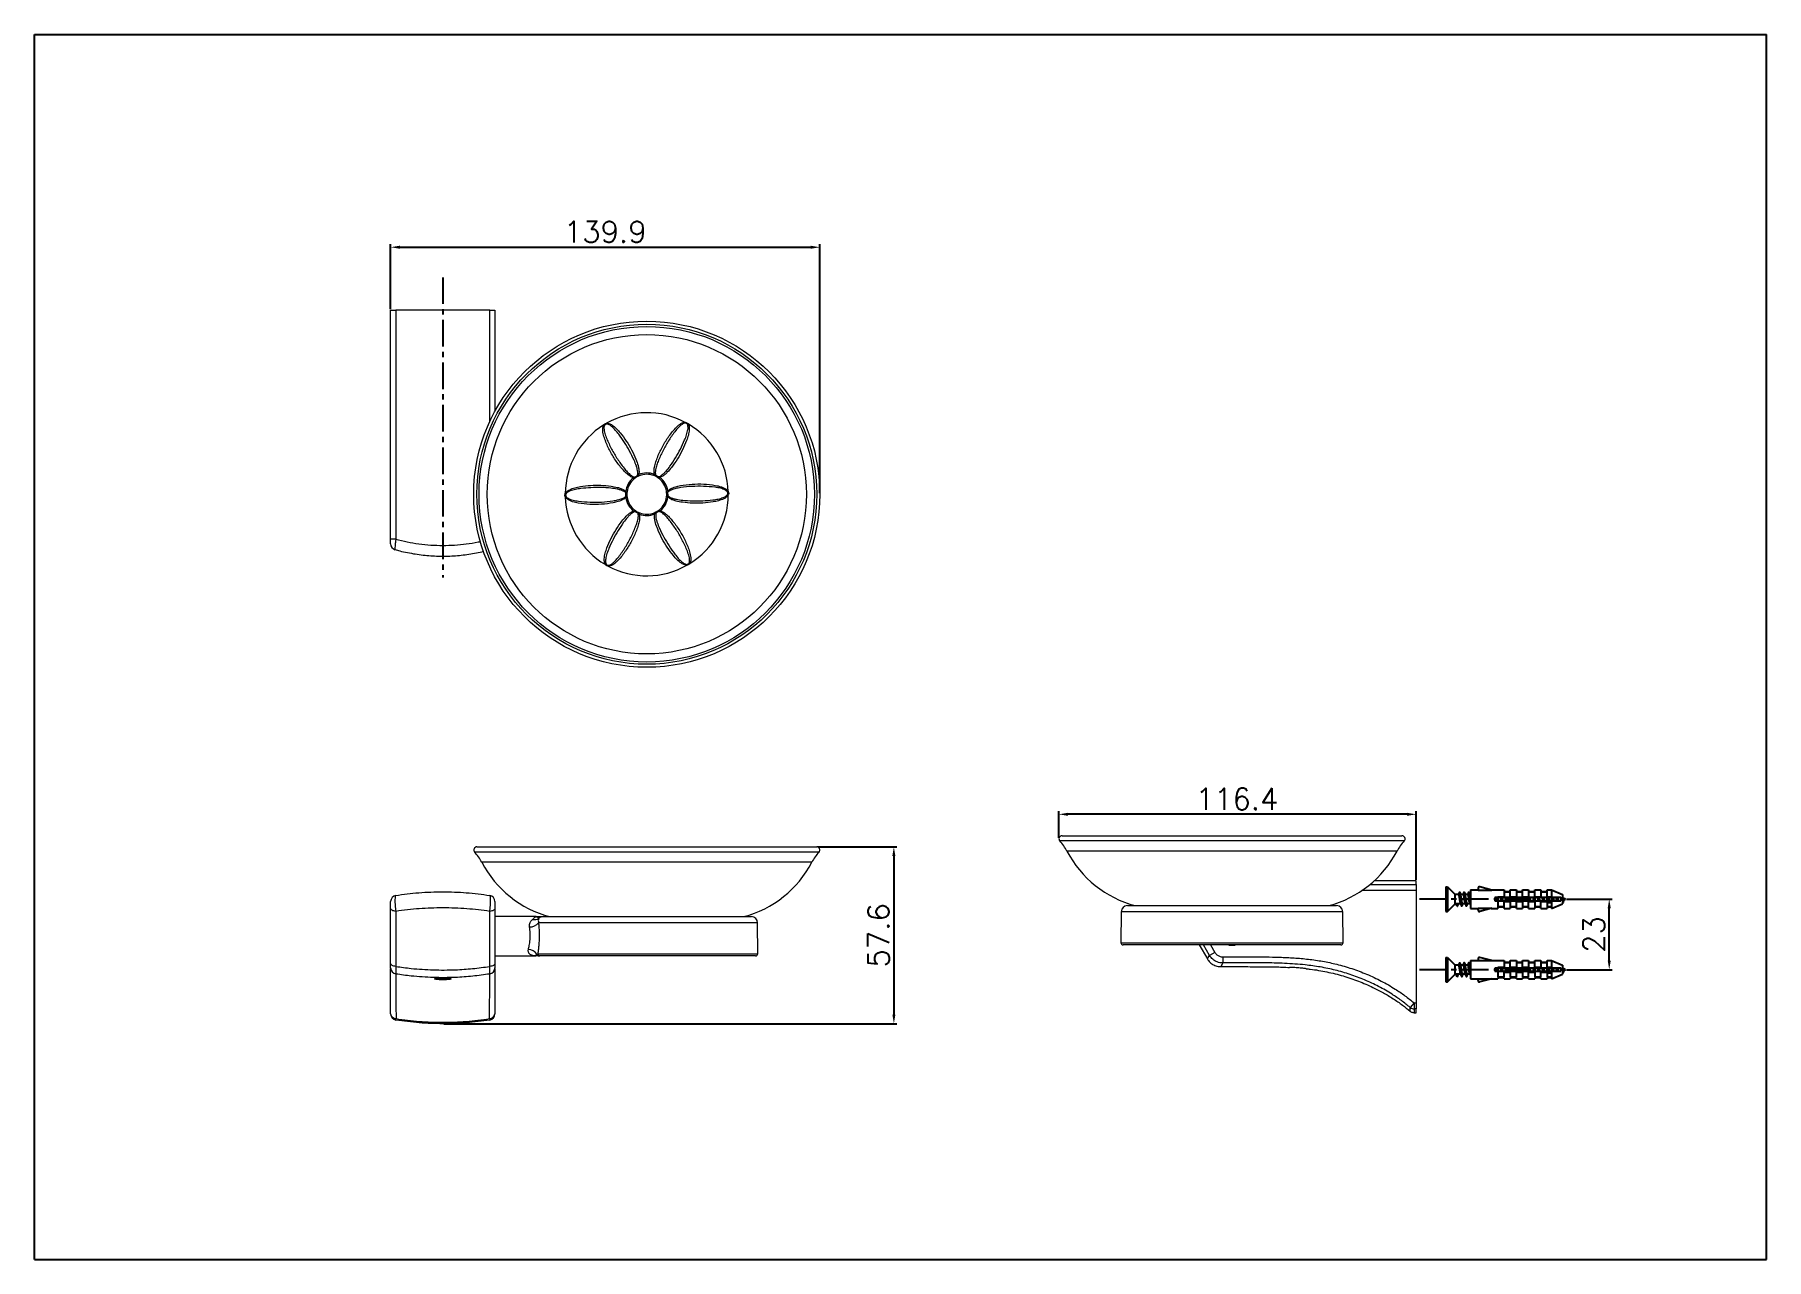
# Model space of a CAD drawing. Extents: x 578 to 1143, y 461 to 861.
import ezdxf

# ---------------------------------------------------------------- set-up
doc = ezdxf.new("R2010")
doc.units = 0
doc.header["$LTSCALE"] = 23.1
doc.linetypes.add('CENTER', pattern=[0.6, 0.375, -0.075, 0.075, -0.075])
doc.layers.get('0').update_dxf_attribs({"linetype": 'CONTINUOUS'})
doc.layers.get('Defpoints').update_dxf_attribs({"linetype": 'CONTINUOUS'})
doc.styles.get("Standard").update_dxf_attribs({"font": 'txt.shx', "bigfont": 'whgtxt.shx'})
doc.dimstyles.get("Standard").update_dxf_attribs({"dimtxt": 2.5, "dimasz": 0.18, "dimexe": 0.18, "dimexo": 0.0625, "dimgap": 0.09, "dimtad": 0, "dimtih": 1, "dimtoh": 1, "dimdec": 4, "dimzin": 0, "dimdsep": 46, "dimtxsty": 'Standard', "dimcen": 0.09, "dimadec": 0, "dimazin": 0, "dimtp": 0.001, "dimtm": 0.001, "dimtfac": 1, "dimtdec": 4, "dimtofl": 0, "dimtmove": 0, "dimatfit": 0, "dimfxl": 0, "dimtolj": 1, "dimtzin": 0, "dimarcsym": 0})

msp = doc.modelspace()

# ---------------------------------------------------------------- blocks, each defined once
blk = doc.blocks.new('A$C32A71373')
at = {"color": 2, "linetype": 'Continuous'}
for p, q in [((0, 0), (0, 420)), ((0, 420), (594, 420)), ((594, 0), (594, 420)), ((0, 0), (594, 0))]:
    blk.add_line(p, q, dxfattribs=at)
blk = doc.blocks.new('A$C4B08682C')
at = {"color": 7, "linetype": 'Continuous'}
for p, q in [((9.7, 31), (10.2, 31)), ((9.7, 31), (9.7, 23)), ((10.2, 31), (12.7, 28.5)), ((10.2, 31), (10.2, 23)), ((13.79, 28.5), (12.7, 28.5)), ((12.7, 25.5), (12.7, 28.5)), ((13.84, 28.66), (13.76, 28.5)), ((14.56, 28.33), (14.5, 28.5)), ((15.29, 28.5), (14.5, 28.5)), ((15.34, 28.66), (15.26, 28.5)), ((16.06, 28.33), (15.98, 28.55)), ((16.79, 28.5), (16, 28.5)), ((17.56, 28.33), (17.48, 28.55)), ((17.7, 28.5), (17.5, 28.5)), ((17.7, 30), (20.2, 30)), ((17.7, 30), (17.7, 24)), ((20.2, 30.5), (20.2, 29.96)), ((20.2, 29.96), (24.65, 29.96)), ((24.65, 29.96), (20.83, 30.98)), ((24.5, 30), (28.7, 30)), ((28.7, 30), (28.7, 29.5)), ((28.7, 29.5), (30.7, 29.5)), ((28.7, 29.35), (30.7, 29.35)), ((28.7, 29.35), (28.7, 27.5)), ((30.7, 30), (32.7, 30)), ((30.7, 29.5), (30.7, 30)), ((30.7, 27.5), (30.7, 29.35)), ((32.7, 30), (32.7, 29.5)), ((32.7, 29.5), (34.7, 29.5)), ((32.7, 29.35), (34.7, 29.35)), ((32.7, 29.35), (32.7, 27.5)), ((34.7, 30), (36.7, 30)), ((34.7, 29.5), (34.7, 30)), ((34.7, 27.5), (34.7, 29.35)), ((36.7, 30), (36.7, 29.5)), ((36.7, 29.5), (38.7, 29.5)), ((36.7, 29.35), (38.7, 29.35)), ((36.7, 29.35), (36.7, 27.5)), ((38.7, 30), (40.7, 30)), ((38.7, 29.5), (38.7, 30)), ((38.7, 27.5), (38.7, 29.35)), ((40.7, 30), (40.7, 29.5)), ((40.7, 29.5), (42.7, 29.5)), ((40.7, 29.35), (42.7, 29.35)), ((40.7, 29.35), (40.7, 27.5)), ((42.7, 30), (44.2, 30)), ((42.7, 29.5), (42.7, 30)), ((42.7, 27.5), (42.7, 29.35)), ((44.2, 30), (47.7, 28.5)), ((44.2, 30), (44.2, 27.5)), ((47.7, 28.5), (47.7, 25.5)), ((9.7, 23), (10.2, 23)), ((10.2, 23), (12.7, 25.5)), ((14.51, 25.5), (12.7, 25.5)), ((13.45, 24.7), (13.04, 25.5)), ((13.69, 25.5), (13.45, 24.7)), ((16.01, 25.5), (15.19, 25.5)), ((17.51, 25.5), (16.69, 25.5)), ((17.7, 24), (20.2, 24)), ((20.2, 24.04), (24.65, 24.04)), ((20.2, 23.5), (20.2, 24.04)), ((24.65, 24.04), (20.83, 23.02)), ((24.5, 24), (26.7, 24)), ((47.2, 27.5), (25.7, 27.5)), ((25.7, 27.5), (25.7, 26.5)), ((25.7, 26.5), (47.2, 26.5)), ((26.7, 27.8), (28.7, 27.8)), ((26.7, 27.8), (26.7, 27.5)), ((26.7, 26.5), (26.7, 24.65)), ((26.7, 24.65), (28.7, 24.65)), ((26.7, 24.5), (28.7, 24.5)), ((26.7, 24.5), (26.7, 24)), ((28.7, 24.65), (28.7, 26.5)), ((28.7, 26.2), (30.7, 26.2)), ((28.7, 24), (28.7, 24.5)), ((28.7, 24), (30.7, 24)), ((30.7, 27.8), (32.7, 27.8)), ((30.7, 26.5), (30.7, 24.65)), ((30.7, 24.65), (32.7, 24.65)), ((30.7, 24.5), (32.7, 24.5)), ((30.7, 24.5), (30.7, 24)), ((32.7, 24.65), (32.7, 26.5)), ((32.7, 26.2), (34.7, 26.2)), ((32.7, 24), (32.7, 24.5)), ((32.7, 24), (34.7, 24)), ((34.7, 27.8), (36.7, 27.8)), ((34.7, 26.5), (34.7, 24.65)), ((34.7, 24.65), (36.7, 24.65)), ((34.7, 24.5), (36.7, 24.5)), ((34.7, 24.5), (34.7, 24)), ((36.7, 24.65), (36.7, 26.5)), ((36.7, 26.2), (38.7, 26.2)), ((36.7, 24), (36.7, 24.5)), ((36.7, 24), (38.7, 24)), ((38.7, 27.8), (40.7, 27.8)), ((38.7, 26.5), (38.7, 24.65)), ((38.7, 24.65), (40.7, 24.65)), ((38.7, 24.5), (40.7, 24.5)), ((38.7, 24.5), (38.7, 24)), ((40.7, 24.65), (40.7, 26.5)), ((40.7, 26.2), (44.2, 26.2)), ((40.7, 24), (40.7, 24.5)), ((40.7, 24), (42.7, 24)), ((42.7, 27.8), (44.2, 27.8)), ((42.7, 26.8), (42.75, 26.51)), ((42.7, 26.2), (42.7, 26.8)), ((42.7, 25.95), (44.2, 25.95)), ((42.7, 25.95), (42.7, 24.65)), ((42.7, 24.65), (44.2, 24.65)), ((42.7, 24.5), (44.2, 24.5)), ((42.7, 24.5), (42.7, 24)), ((44.2, 26.5), (44.2, 24)), ((44.2, 24), (47.7, 25.5)), ((47.2, 27.5), (47.2, 26.5)), ((47.7, 26.24), (47.83, 26.02)), ((9.7, 8), (10.2, 8)), ((9.7, 8), (9.7, 0)), ((10.2, 8), (12.7, 5.5)), ((10.2, 8), (10.2, 0)), ((13.84, 5.66), (13.76, 5.5)), ((15.34, 5.66), (15.26, 5.5)), ((17.7, 7), (20.2, 7)), ((17.7, 7), (17.7, 1)), ((20.2, 7.5), (20.2, 6.96)), ((20.2, 6.96), (24.65, 6.96)), ((24.65, 6.96), (20.83, 7.98)), ((24.5, 7), (28.7, 7)), ((28.7, 7), (28.7, 6.5)), ((28.7, 6.5), (30.7, 6.5)), ((28.7, 6.35), (30.7, 6.35)), ((28.7, 6.35), (28.7, 4.5)), ((30.7, 7), (32.7, 7)), ((30.7, 6.5), (30.7, 7)), ((30.7, 4.5), (30.7, 6.35)), ((32.7, 7), (32.7, 6.5)), ((32.7, 6.5), (34.7, 6.5)), ((32.7, 6.35), (34.7, 6.35)), ((32.7, 6.35), (32.7, 4.5)), ((34.7, 7), (36.7, 7)), ((34.7, 6.5), (34.7, 7)), ((34.7, 4.5), (34.7, 6.35)), ((36.7, 7), (36.7, 6.5)), ((36.7, 6.5), (38.7, 6.5)), ((36.7, 6.35), (38.7, 6.35)), ((36.7, 6.35), (36.7, 4.5)), ((38.7, 7), (40.7, 7)), ((38.7, 6.5), (38.7, 7)), ((38.7, 4.5), (38.7, 6.35)), ((40.7, 7), (40.7, 6.5)), ((40.7, 6.5), (42.7, 6.5)), ((40.7, 6.35), (42.7, 6.35)), ((40.7, 6.35), (40.7, 4.5)), ((42.7, 7), (44.2, 7)), ((42.7, 6.5), (42.7, 7)), ((42.7, 4.5), (42.7, 6.35)), ((44.2, 7), (47.7, 5.5)), ((44.2, 7), (44.2, 4.5)), ((9.7, 0), (10.2, 0)), ((10.2, 0), (12.7, 2.5)), ((13.79, 5.5), (12.7, 5.5)), ((12.7, 2.5), (12.7, 5.5)), ((14.51, 2.5), (12.7, 2.5)), ((13.45, 1.7), (13.04, 2.5)), ((13.69, 2.5), (13.45, 1.7)), ((14.56, 5.33), (14.5, 5.5)), ((15.29, 5.5), (14.5, 5.5)), ((16.01, 2.5), (15.19, 2.5)), ((16.06, 5.33), (15.98, 5.55)), ((16.79, 5.5), (16, 5.5)), ((17.51, 2.5), (16.69, 2.5)), ((17.56, 5.33), (17.48, 5.55)), ((17.7, 5.5), (17.5, 5.5)), ((17.7, 1), (20.2, 1)), ((20.2, 1.04), (24.65, 1.04)), ((20.2, 0.5), (20.2, 1.04)), ((24.65, 1.04), (20.83, 0.02)), ((24.5, 1), (26.7, 1)), ((47.2, 4.5), (25.7, 4.5)), ((25.7, 4.5), (25.7, 3.5)), ((25.7, 3.5), (47.2, 3.5)), ((26.7, 4.8), (28.7, 4.8)), ((26.7, 4.8), (26.7, 4.5)), ((26.7, 3.5), (26.7, 1.65)), ((26.7, 1.65), (28.7, 1.65)), ((26.7, 1.5), (28.7, 1.5)), ((26.7, 1.5), (26.7, 1)), ((28.7, 1.65), (28.7, 3.5)), ((28.7, 3.2), (30.7, 3.2)), ((28.7, 1), (28.7, 1.5)), ((28.7, 1), (30.7, 1)), ((30.7, 4.8), (32.7, 4.8)), ((30.7, 3.5), (30.7, 1.65)), ((30.7, 1.65), (32.7, 1.65)), ((30.7, 1.5), (32.7, 1.5)), ((30.7, 1.5), (30.7, 1)), ((32.7, 1.65), (32.7, 3.5)), ((32.7, 3.2), (34.7, 3.2)), ((32.7, 1), (32.7, 1.5)), ((32.7, 1), (34.7, 1)), ((34.7, 4.8), (36.7, 4.8)), ((34.7, 3.5), (34.7, 1.65)), ((34.7, 1.65), (36.7, 1.65)), ((34.7, 1.5), (36.7, 1.5)), ((34.7, 1.5), (34.7, 1)), ((36.7, 1.65), (36.7, 3.5)), ((36.7, 3.2), (38.7, 3.2)), ((36.7, 1), (36.7, 1.5)), ((36.7, 1), (38.7, 1)), ((38.7, 4.8), (40.7, 4.8)), ((38.7, 3.5), (38.7, 1.65)), ((38.7, 1.65), (40.7, 1.65)), ((38.7, 1.5), (40.7, 1.5)), ((38.7, 1.5), (38.7, 1)), ((40.7, 1.65), (40.7, 3.5)), ((40.7, 3.2), (44.2, 3.2)), ((40.7, 1), (40.7, 1.5)), ((40.7, 1), (42.7, 1)), ((42.7, 4.8), (44.2, 4.8)), ((42.7, 3.8), (42.75, 3.51)), ((42.7, 3.2), (42.7, 3.8)), ((42.7, 2.95), (44.2, 2.95)), ((42.7, 2.95), (42.7, 1.65)), ((42.7, 1.65), (44.2, 1.65)), ((42.7, 1.5), (44.2, 1.5)), ((42.7, 1.5), (42.7, 1)), ((44.2, 3.5), (44.2, 1)), ((44.2, 1), (47.7, 2.5)), ((47.2, 4.5), (47.2, 3.5)), ((47.7, 5.5), (47.7, 2.5)), ((47.7, 3.24), (47.83, 3.02))]:
    blk.add_line(p, q, dxfattribs=at)
at = {"color": 1, "linetype": 'CENTER'}
for p, q in [((37.45, 27), (0, 27)), ((37.45, 4), (0, 4))]:
    blk.add_line(p, q, dxfattribs=at)
at = {"color": 7, "linetype": 'Continuous'}
for points in [[(13.79, 28.5), (13.85, 28.46), (13.91, 28.33), (13.97, 28.12), (14.02, 27.85), (14.08, 27.53), (14.14, 27.17), (14.2, 26.81), (14.25, 26.46), (14.31, 26.15), (14.37, 25.88), (14.43, 25.67), (14.47, 25.57)], [(14.15, 29.25), (14, 28.97), (13.84, 28.66)], [(14.15, 29.25), (14.18, 29.29), (14.23, 29.28), (14.28, 29.17)], [(14.5, 28.5), (14.48, 28.55), (14.37, 28.88), (14.28, 29.17)], [(14.28, 29.17), (14.28, 29.16), (14.34, 28.93), (14.39, 28.61), (14.44, 28.22), (14.49, 27.77), (14.54, 27.28), (14.6, 26.78), (14.65, 26.29), (14.7, 25.83), (14.75, 25.43), (14.81, 25.1), (14.86, 24.87), (14.9, 24.75)], [(15.19, 25.5), (15.13, 25.54), (15.07, 25.67), (15.01, 25.88), (14.96, 26.15), (14.9, 26.46), (14.84, 26.81), (14.79, 27.17), (14.73, 27.53), (14.67, 27.85), (14.61, 28.12), (14.56, 28.33)], [(15.29, 28.5), (15.35, 28.46), (15.41, 28.32), (15.47, 28.12), (15.52, 27.85), (15.58, 27.53), (15.64, 27.18), (15.69, 26.83), (15.75, 26.47), (15.81, 26.15), (15.87, 25.88), (15.93, 25.67), (15.97, 25.57)], [(15.65, 29.25), (15.5, 28.97), (15.34, 28.66)], [(15.65, 29.25), (15.69, 29.3), (15.74, 29.26), (15.78, 29.17)], [(15.98, 28.55), (15.87, 28.88), (15.78, 29.17)], [(15.78, 29.17), (15.8, 29.11), (15.85, 28.86), (15.9, 28.52), (15.95, 28.11), (16.01, 27.65), (16.06, 27.16), (16.11, 26.66), (16.16, 26.17), (16.21, 25.73), (16.27, 25.34), (16.32, 25.04), (16.37, 24.82), (16.4, 24.75)], [(16.69, 25.5), (16.63, 25.54), (16.57, 25.67), (16.52, 25.88), (16.46, 26.15), (16.4, 26.47), (16.34, 26.83), (16.28, 27.18), (16.23, 27.53), (16.17, 27.85), (16.11, 28.12), (16.06, 28.33)], [(17.15, 29.25), (17, 28.97), (16.84, 28.66), (16.76, 28.5)], [(16.79, 28.5), (16.85, 28.46), (16.91, 28.33), (16.96, 28.13), (17.02, 27.86), (17.08, 27.53), (17.14, 27.18), (17.2, 26.82), (17.25, 26.46), (17.31, 26.14), (17.37, 25.87), (17.43, 25.67), (17.47, 25.57)], [(17.15, 29.25), (17.21, 29.3), (17.26, 29.23), (17.28, 29.17)], [(17.48, 28.55), (17.37, 28.88), (17.28, 29.17)], [(17.28, 29.17), (17.31, 29.06), (17.36, 28.78), (17.41, 28.43), (17.47, 28), (17.52, 27.53)], [(17.7, 27.69), (17.67, 27.86), (17.61, 28.13), (17.56, 28.33)], [(13.45, 24.7), (13.5, 24.76), (13.53, 24.83)], [(13.53, 24.83), (13.62, 25.12), (13.73, 25.45), (13.75, 25.5)], [(14.47, 25.57), (14.59, 25.34), (14.75, 25.03), (14.9, 24.75)], [(14.9, 24.75), (14.91, 24.73), (14.96, 24.7), (15.01, 24.79), (15.03, 24.83)], [(15.03, 24.83), (15.12, 25.12), (15.23, 25.45), (15.25, 25.5)], [(15.97, 25.57), (16.09, 25.34), (16.25, 25.03), (16.4, 24.75)], [(16.4, 24.75), (16.42, 24.71), (16.47, 24.71), (16.53, 24.83)], [(16.53, 24.83), (16.62, 25.12), (16.73, 25.45), (16.75, 25.5)], [(17.47, 25.57), (17.59, 25.34), (17.7, 25.13)], [(17.52, 27.53), (17.62, 26.53), (17.67, 26.06), (17.7, 25.86)], [(26.09, 27.5), (26.14, 27.17), (26.2, 26.81), (26.25, 26.5)], [(26.52, 27.5), (26.54, 27.28), (26.6, 26.78), (26.63, 26.5)], [(26.9, 26.5), (26.84, 26.81), (26.79, 27.17), (26.73, 27.5)], [(27.59, 27.5), (27.64, 27.18), (27.69, 26.83), (27.75, 26.5)], [(28.02, 27.5), (28.06, 27.16), (28.11, 26.66), (28.13, 26.5)], [(28.4, 26.5), (28.34, 26.83), (28.28, 27.18), (28.23, 27.5)], [(29.09, 27.5), (29.14, 27.18), (29.2, 26.82), (29.25, 26.5)], [(29.52, 27.5), (29.62, 26.53), (29.63, 26.5)], [(29.9, 26.5), (29.84, 26.82), (29.79, 27.18), (29.73, 27.5)], [(30.59, 27.5), (30.64, 27.18), (30.7, 26.82), (30.75, 26.51)], [(31.02, 27.5), (31.03, 27.41), (31.08, 26.91), (31.13, 26.5)], [(31.4, 26.5), (31.34, 26.82), (31.29, 27.18), (31.23, 27.5)], [(32.09, 27.5), (32.14, 27.17), (32.2, 26.81), (32.25, 26.5)], [(32.52, 27.5), (32.54, 27.28), (32.6, 26.78), (32.63, 26.5)], [(32.9, 26.5), (32.84, 26.81), (32.79, 27.17), (32.73, 27.5)], [(33.59, 27.5), (33.64, 27.18), (33.69, 26.83), (33.75, 26.5)], [(34.02, 27.5), (34.06, 27.16), (34.11, 26.66), (34.13, 26.5)], [(34.4, 26.5), (34.34, 26.83), (34.28, 27.18), (34.23, 27.5)], [(35.09, 27.5), (35.14, 27.18), (35.2, 26.82), (35.25, 26.5)], [(35.52, 27.5), (35.62, 26.53), (35.63, 26.5)], [(35.9, 26.5), (35.84, 26.82), (35.79, 27.18), (35.73, 27.5)], [(36.59, 27.5), (36.64, 27.18), (36.7, 26.82), (36.75, 26.51)], [(37.02, 27.5), (37.03, 27.41), (37.08, 26.91), (37.13, 26.5)], [(37.4, 26.5), (37.34, 26.82), (37.29, 27.18), (37.23, 27.5)], [(38.09, 27.5), (38.14, 27.17), (38.2, 26.81), (38.25, 26.5)], [(38.52, 27.5), (38.54, 27.28), (38.6, 26.78), (38.63, 26.5)], [(38.9, 26.5), (38.84, 26.81), (38.79, 27.17), (38.73, 27.5)], [(39.59, 27.5), (39.64, 27.18), (39.69, 26.83), (39.75, 26.5)], [(40.02, 27.5), (40.06, 27.16), (40.11, 26.66), (40.13, 26.5)], [(40.4, 26.5), (40.34, 26.83), (40.28, 27.18), (40.23, 27.5)], [(41.09, 27.5), (41.14, 27.18), (41.2, 26.82), (41.25, 26.5)], [(41.52, 27.5), (41.62, 26.53), (41.63, 26.5)], [(41.89, 26.5), (41.84, 26.84), (41.78, 27.2), (41.73, 27.5)], [(42.59, 27.5), (42.6, 27.43), (42.65, 27.11), (42.7, 26.8)], [(43.02, 27.5), (43.03, 27.41), (43.08, 26.91), (43.13, 26.5)], [(43.23, 27.5), (43.28, 27.2), (43.34, 26.84), (43.39, 26.5)], [(44.08, 27.5), (44.11, 27.34), (44.17, 27), (44.22, 26.67), (44.25, 26.51)], [(44.52, 27.5), (44.54, 27.32), (44.59, 26.84), (44.63, 26.5)], [(44.73, 27.5), (44.77, 27.23), (44.83, 26.89), (44.89, 26.56), (44.9, 26.5)], [(45.58, 27.5), (45.6, 27.43), (45.66, 27.16), (45.72, 26.89), (45.78, 26.63), (45.81, 26.5)], [(46.01, 27.5), (46.05, 27.22), (46.1, 26.81), (46.14, 26.5)], [(46.2, 27.5), (46.2, 27.5), (46.26, 27.24), (46.32, 26.98), (46.38, 26.72), (46.43, 26.5)], [(47.07, 27.5), (47.07, 27.5), (47.15, 27.32), (47.2, 27.18)], [(47.7, 27.24), (47.75, 27.13), (47.8, 27.02), (47.86, 26.91), (47.92, 26.83), (47.98, 26.77), (48.03, 26.73), (48.09, 26.72)], [(47.7, 26.41), (47.71, 26.37), (47.76, 26.19), (47.81, 26.05), (47.83, 26.02)], [(47.83, 26.02), (47.86, 25.97), (47.92, 25.95), (47.97, 25.97), (48.02, 26.04), (48.07, 26.16), (48.09, 26.21)], [(48.18, 26.74), (48.14, 26.72), (48.09, 26.72)], [(48.09, 26.21), (48.14, 26.33), (48.21, 26.51), (48.28, 26.67)], [(48.28, 26.67), (48.35, 26.81), (48.37, 26.83)], [(14.15, 6.25), (14, 5.97), (13.84, 5.66)], [(14.15, 6.25), (14.18, 6.29), (14.23, 6.28), (14.28, 6.17)], [(14.5, 5.5), (14.48, 5.55), (14.37, 5.88), (14.28, 6.17)], [(14.28, 6.17), (14.28, 6.16), (14.34, 5.93), (14.39, 5.61), (14.44, 5.22), (14.49, 4.77), (14.54, 4.28), (14.6, 3.78), (14.65, 3.29), (14.7, 2.83), (14.75, 2.43), (14.81, 2.1), (14.86, 1.87), (14.9, 1.75)], [(15.65, 6.25), (15.5, 5.97), (15.34, 5.66)], [(15.65, 6.25), (15.69, 6.3), (15.74, 6.26), (15.78, 6.17)], [(15.98, 5.55), (15.87, 5.88), (15.78, 6.17)], [(15.78, 6.17), (15.8, 6.11), (15.85, 5.86), (15.9, 5.52), (15.95, 5.11), (16.01, 4.65), (16.06, 4.16), (16.11, 3.66), (16.16, 3.17), (16.21, 2.73), (16.27, 2.34), (16.32, 2.04), (16.37, 1.82), (16.4, 1.75)], [(17.15, 6.25), (17, 5.97), (16.84, 5.66), (16.76, 5.5)], [(17.15, 6.25), (17.21, 6.3), (17.26, 6.23), (17.28, 6.17)], [(17.48, 5.55), (17.37, 5.88), (17.28, 6.17)], [(17.28, 6.17), (17.31, 6.06), (17.36, 5.78), (17.41, 5.43), (17.47, 5), (17.52, 4.53)], [(13.45, 1.7), (13.5, 1.76), (13.53, 1.83)], [(13.53, 1.83), (13.62, 2.12), (13.73, 2.45), (13.75, 2.5)], [(13.79, 5.5), (13.85, 5.46), (13.91, 5.33), (13.97, 5.12), (14.02, 4.85), (14.08, 4.53), (14.14, 4.17), (14.2, 3.81), (14.25, 3.46), (14.31, 3.15), (14.37, 2.88), (14.43, 2.67), (14.47, 2.57)], [(14.47, 2.57), (14.59, 2.34), (14.75, 2.03), (14.9, 1.75)], [(15.19, 2.5), (15.13, 2.54), (15.07, 2.67), (15.01, 2.88), (14.96, 3.15), (14.9, 3.46), (14.84, 3.81), (14.79, 4.17), (14.73, 4.53), (14.67, 4.85), (14.61, 5.12), (14.56, 5.33)], [(14.9, 1.75), (14.91, 1.73), (14.96, 1.7), (15.01, 1.79), (15.03, 1.83)], [(15.03, 1.83), (15.12, 2.12), (15.23, 2.45), (15.25, 2.5)], [(15.29, 5.5), (15.35, 5.46), (15.41, 5.32), (15.47, 5.12), (15.52, 4.85), (15.58, 4.53), (15.64, 4.18), (15.69, 3.83), (15.75, 3.47), (15.81, 3.15), (15.87, 2.88), (15.93, 2.67), (15.97, 2.57)], [(15.97, 2.57), (16.09, 2.34), (16.25, 2.03), (16.4, 1.75)], [(16.69, 2.5), (16.63, 2.54), (16.57, 2.67), (16.52, 2.88), (16.46, 3.15), (16.4, 3.47), (16.34, 3.83), (16.28, 4.18), (16.23, 4.53), (16.17, 4.85), (16.11, 5.12), (16.06, 5.33)], [(16.4, 1.75), (16.42, 1.71), (16.47, 1.71), (16.53, 1.83)], [(16.53, 1.83), (16.62, 2.12), (16.73, 2.45), (16.75, 2.5)], [(16.79, 5.5), (16.85, 5.46), (16.91, 5.33), (16.96, 5.13), (17.02, 4.86), (17.08, 4.53), (17.14, 4.18), (17.2, 3.82), (17.25, 3.46), (17.31, 3.14), (17.37, 2.87), (17.43, 2.67), (17.47, 2.57)], [(17.47, 2.57), (17.59, 2.34), (17.7, 2.13)], [(17.52, 4.53), (17.62, 3.53), (17.67, 3.06), (17.7, 2.86)], [(17.7, 4.69), (17.67, 4.86), (17.61, 5.13), (17.56, 5.33)], [(26.09, 4.5), (26.14, 4.17), (26.2, 3.81), (26.25, 3.5)], [(26.52, 4.5), (26.54, 4.28), (26.6, 3.78), (26.63, 3.5)], [(26.9, 3.5), (26.84, 3.81), (26.79, 4.17), (26.73, 4.5)], [(27.59, 4.5), (27.64, 4.18), (27.69, 3.83), (27.75, 3.5)], [(28.02, 4.5), (28.06, 4.16), (28.11, 3.66), (28.13, 3.5)], [(28.4, 3.5), (28.34, 3.83), (28.28, 4.18), (28.23, 4.5)], [(29.09, 4.5), (29.14, 4.18), (29.2, 3.82), (29.25, 3.5)], [(29.52, 4.5), (29.62, 3.53), (29.63, 3.5)], [(29.9, 3.5), (29.84, 3.82), (29.79, 4.18), (29.73, 4.5)], [(30.59, 4.5), (30.64, 4.18), (30.7, 3.82), (30.75, 3.51)], [(31.02, 4.5), (31.03, 4.41), (31.08, 3.91), (31.13, 3.5)], [(31.4, 3.5), (31.34, 3.82), (31.29, 4.18), (31.23, 4.5)], [(32.09, 4.5), (32.14, 4.17), (32.2, 3.81), (32.25, 3.5)], [(32.52, 4.5), (32.54, 4.28), (32.6, 3.78), (32.63, 3.5)], [(32.9, 3.5), (32.84, 3.81), (32.79, 4.17), (32.73, 4.5)], [(33.59, 4.5), (33.64, 4.18), (33.69, 3.83), (33.75, 3.5)], [(34.02, 4.5), (34.06, 4.16), (34.11, 3.66), (34.13, 3.5)], [(34.4, 3.5), (34.34, 3.83), (34.28, 4.18), (34.23, 4.5)], [(35.09, 4.5), (35.14, 4.18), (35.2, 3.82), (35.25, 3.5)], [(35.52, 4.5), (35.62, 3.53), (35.63, 3.5)], [(35.9, 3.5), (35.84, 3.82), (35.79, 4.18), (35.73, 4.5)], [(36.59, 4.5), (36.64, 4.18), (36.7, 3.82), (36.75, 3.51)], [(37.02, 4.5), (37.03, 4.41), (37.08, 3.91), (37.13, 3.5)], [(37.4, 3.5), (37.34, 3.82), (37.29, 4.18), (37.23, 4.5)], [(38.09, 4.5), (38.14, 4.17), (38.2, 3.81), (38.25, 3.5)], [(38.52, 4.5), (38.54, 4.28), (38.6, 3.78), (38.63, 3.5)], [(38.9, 3.5), (38.84, 3.81), (38.79, 4.17), (38.73, 4.5)], [(39.59, 4.5), (39.64, 4.18), (39.69, 3.83), (39.75, 3.5)], [(40.02, 4.5), (40.06, 4.16), (40.11, 3.66), (40.13, 3.5)], [(40.4, 3.5), (40.34, 3.83), (40.28, 4.18), (40.23, 4.5)], [(41.09, 4.5), (41.14, 4.18), (41.2, 3.82), (41.25, 3.5)], [(41.52, 4.5), (41.62, 3.53), (41.63, 3.5)], [(41.89, 3.5), (41.84, 3.84), (41.78, 4.2), (41.73, 4.5)], [(42.59, 4.5), (42.6, 4.43), (42.65, 4.11), (42.7, 3.8)], [(43.02, 4.5), (43.03, 4.41), (43.08, 3.91), (43.13, 3.5)], [(43.23, 4.5), (43.28, 4.2), (43.34, 3.84), (43.39, 3.5)], [(44.08, 4.5), (44.11, 4.34), (44.17, 4), (44.22, 3.67), (44.25, 3.51)], [(44.52, 4.5), (44.54, 4.32), (44.59, 3.84), (44.63, 3.5)], [(44.73, 4.5), (44.77, 4.23), (44.83, 3.89), (44.89, 3.56), (44.9, 3.5)], [(45.58, 4.5), (45.6, 4.43), (45.66, 4.16), (45.72, 3.89), (45.78, 3.63), (45.81, 3.5)], [(46.01, 4.5), (46.05, 4.22), (46.1, 3.81), (46.14, 3.5)], [(46.2, 4.5), (46.2, 4.5), (46.26, 4.24), (46.32, 3.98), (46.38, 3.72), (46.43, 3.5)], [(47.07, 4.5), (47.07, 4.5), (47.15, 4.32), (47.2, 4.18)], [(47.7, 4.24), (47.75, 4.13), (47.8, 4.02), (47.86, 3.91), (47.92, 3.83), (47.98, 3.77), (48.03, 3.73), (48.09, 3.72)], [(47.7, 3.41), (47.71, 3.37), (47.76, 3.19), (47.81, 3.05), (47.83, 3.02)], [(47.83, 3.02), (47.86, 2.97), (47.92, 2.95), (47.97, 2.97), (48.02, 3.04), (48.07, 3.16), (48.09, 3.21)], [(48.18, 3.74), (48.14, 3.72), (48.09, 3.72)], [(48.09, 3.21), (48.14, 3.33), (48.21, 3.51), (48.28, 3.67)], [(48.28, 3.67), (48.35, 3.81), (48.37, 3.83)]]:
    blk.add_lwpolyline(points, dxfattribs=at)
for centre, radius, start, end in [((20.7, 30.5), 0.5, 75, 180), ((20.7, 23.5), 0.5, 180, 285), ((42.7, 15.75), 12.75, 61.9275, 66.8526), ((42.7, 38.25), 12.75, 295.4837, 298.0725), ((20.7, 7.5), 0.5, 75, 180), ((20.7, 0.5), 0.5, 180, 285), ((42.7, -7.25), 12.75, 61.9275, 66.8526), ((42.7, 15.25), 12.75, 295.4837, 298.0725)]:
    blk.add_arc(centre, radius, start, end, dxfattribs=at)
blk = doc.blocks.new('*D77')
at = {"color": 2, "lineweight": -2, "transparency": 16777216}
for p, q in [((1077.78, 578.9), (1092.75, 578.9)), ((1091.75, 558.9), (1091.75, 575.9)), ((1077.78, 555.9), (1092.75, 555.9))]:
    blk.add_line(p, q, dxfattribs=at)
at = {"color": 2, "transparency": 16777216}
for points in [[(1091.25, 575.9), (1092.25, 575.9), (1091.75, 578.9)], [(1091.25, 558.9), (1092.25, 558.9), (1091.75, 555.9)]]:
    blk.add_solid(points, dxfattribs=at)
at = {"layer": 'Defpoints', "color": 0, "transparency": 16777216}
for p in [(1077.48, 578.9), (1091.75, 578.9), (1077.48, 555.9)]:
    blk.add_point(p, dxfattribs=at)
at = {"color": 2, "transparency": 16777216, "insert": (1086.75, 567.4), "char_height": 7, "attachment_point": 5, "rotation": 90}
blk.add_mtext('\\A1;23', dxfattribs=at)
blk = doc.blocks.new('*D98')
at = {"color": 2, "lineweight": -2, "transparency": 16777216}
for p, q in [((912.36, 598.84), (912.36, 607.55)), ((1025.78, 606.55), (915.36, 606.55)), ((1028.78, 585.2), (1028.78, 607.55))]:
    blk.add_line(p, q, dxfattribs=at)
at = {"color": 2, "transparency": 16777216}
for points in [[(915.36, 607.05), (915.36, 606.05), (912.36, 606.55)], [(1025.78, 607.05), (1025.78, 606.05), (1028.78, 606.55)]]:
    blk.add_solid(points, dxfattribs=at)
at = {"layer": 'Defpoints', "color": 0, "transparency": 16777216}
for p in [(912.36, 606.55), (912.36, 598.54), (1028.78, 584.9)]:
    blk.add_point(p, dxfattribs=at)
at = {"color": 2, "transparency": 16777216, "insert": (970.41, 611.55), "char_height": 7, "attachment_point": 5}
blk.add_mtext('\\A1;116.4', dxfattribs=at)
blk = doc.blocks.new('*D102')
at = {"color": 2, "lineweight": -2, "transparency": 16777216}
for p, q in [((833.71, 595.94), (859.55, 595.94)), ((858.55, 592.94), (858.55, 541.3)), ((711.8, 538.3), (859.55, 538.3))]:
    blk.add_line(p, q, dxfattribs=at)
at = {"color": 2, "transparency": 16777216}
for points in [[(858.05, 592.94), (859.05, 592.94), (858.55, 595.94)], [(858.05, 541.3), (859.05, 541.3), (858.55, 538.3)]]:
    blk.add_solid(points, dxfattribs=at)
at = {"layer": 'Defpoints', "color": 0, "transparency": 16777216}
for p in [(833.41, 595.94), (711.5, 538.3), (858.55, 538.3)]:
    blk.add_point(p, dxfattribs=at)
at = {"color": 2, "transparency": 16777216, "insert": (853.55, 567.12), "char_height": 7, "attachment_point": 5, "rotation": 90}
blk.add_mtext('\\A1;57.6', dxfattribs=at)
blk = doc.blocks.new('*D103')
at = {"color": 2, "lineweight": -2, "transparency": 16777216}
for p, q in [((694.5, 771.18), (694.5, 792.38)), ((697.5, 791.38), (831.41, 791.38)), ((834.41, 711.18), (834.41, 792.38))]:
    blk.add_line(p, q, dxfattribs=at)
at = {"color": 2, "transparency": 16777216}
for points in [[(697.5, 791.88), (697.5, 790.88), (694.5, 791.38)], [(831.41, 791.88), (831.41, 790.88), (834.41, 791.38)]]:
    blk.add_solid(points, dxfattribs=at)
at = {"layer": 'Defpoints', "color": 0, "transparency": 16777216}
for p in [(834.41, 791.38), (694.5, 770.88), (834.41, 710.88)]:
    blk.add_point(p, dxfattribs=at)
at = {"color": 2, "transparency": 16777216, "insert": (764.46, 796.38), "char_height": 7, "attachment_point": 5}
blk.add_mtext('\\A1;139.9', dxfattribs=at)
blk = doc.blocks.new('A$C509E3535')
at = {"color": 7, "linetype": 'Continuous', "lineweight": 15}
for p, q in [((28.09, 57.64), (138.91, 57.64)), ((0, 19.66), (0, 37.61)), ((1.69, 36.62), (1.69, 18.67)), ((32.31, 18.67), (32.31, 36.62)), ((34, 37.61), (34, 19.66)), ((47.41, 34.9), (34, 34.9)), ((49.68, 34.9), (117.61, 34.9)), ((119.69, 22.81), (119.61, 32.92)), ((47.65, 22.67), (47.97, 22.81)), ((34, 22.1), (47.3, 22.1)), ((48.66, 22.1), (48.29, 22.1)), ((118.99, 22.1), (48.66, 22.1))]:
    blk.add_line(p, q, dxfattribs=at)
at = {"color": 8, "linetype": 'Continuous', "lineweight": 15}
for p, q in [((139.65, 55.96), (27.35, 55.96)), ((137.3, 52.64), (29.7, 52.64)), ((119.61, 32.92), (48.21, 32.92)), ((47.97, 22.81), (119.69, 22.81))]:
    blk.add_line(p, q, dxfattribs=at)
at = {"color": 7, "linetype": 'Continuous', "lineweight": 15, "flags": 128}
for points in [[(1.69, 36.62), (1.35, 36.67), (1.02, 36.74), (0.73, 36.84), (0.48, 36.96), (0.27, 37.11), (0.12, 37.27), (0.03, 37.44), (0, 37.61)], [(34, 37.61), (33.97, 37.44), (33.88, 37.27), (33.73, 37.11), (33.52, 36.96), (33.27, 36.84), (32.98, 36.74), (32.65, 36.67), (32.31, 36.62)], [(1.69, 18.67), (1.35, 18.72), (1.02, 18.79), (0.73, 18.89), (0.48, 19.01), (0.27, 19.15), (0.12, 19.31), (0.03, 19.48), (0, 19.66)], [(34, 19.66), (33.97, 19.48), (33.88, 19.31), (33.73, 19.15), (33.52, 19.01), (33.27, 18.89), (32.98, 18.79), (32.65, 18.72), (32.31, 18.67)]]:
    blk.add_lwpolyline(points, dxfattribs=at)
at = {"color": 7, "linetype": 'Continuous', "lineweight": 15}
for centre, radius, start, end in [((28.09, 56.64), 1, 90, 223.0026), ((138.91, 56.64), 1, 316.9974, 90), ((16.38, 45.73), 15, 27.4409, 43.0026), ((60.76, 68.77), 35, 207.4409, 255.3904), ((106.24, 68.77), 35, 284.6096, 332.5591), ((150.62, 45.73), 15, 136.9974, 152.5591), ((2, 39.83), 2, 98.8882, 180), ((32, 39.83), 2, 0, 81.1118), ((46.94, 36.28), 2.36, 254.7129, 306.1748), ((49.68, 32.93), 1.97, 90.0358, 132.9519), ((117.61, 32.9), 2, 0.5, 90), ((45.4, 35.06), 3.53, 268.0673, 322.7286), ((44.74, 20.59), 3.58, 35.6418, 87.2448), ((48.31, 22.76), 0.664, 187.9284, 268.2548), ((48.67, 22.79), 0.694, 178.9772, 269.4546), ((118.99, 22.8), 0.7, 270, 0.5), ((2, 18.18), 2, 180, 261.0188), ((32, 18.18), 2, 278.9803, 0), ((1.73, 3.41), 1.74, 187.6353, 271.058), ((2, 3.18), 2, 180, 261.0186), ((-130.5, 22.5), 133.89, 350.8455, 351.046), ((32.27, 3.41), 1.74, 268.9413, 352.3646), ((159.83, 21.77), 129.16, 188.9531, 189.161), ((32, 3.18), 2, 278.9814, 0)]:
    blk.add_arc(centre, radius, start, end, dxfattribs=at)
for points, knots in [([(0, 37.61), (0, 37.77), (0, 38.08), (0, 38.61), (0, 39.09), (0, 39.48), (0, 39.74), (0, 39.83), (0, 39.83), (0, 39.83)], [0, 0, 0, 0, 0.1656552, 0.3315383, 0.4919939, 0.6477114, 0.8030777, 0.9623244, 1, 1, 1, 1]), ([(1.69, 41.81), (1.68, 41.81), (1.61, 41.78), (1.51, 41.56), (1.43, 40.94), (1.4, 40.03), (1.43, 38.92), (1.53, 37.71), (1.63, 36.98), (1.69, 36.62)], [0, 0, 0, 0, 0.037075, 0.194953, 0.350771, 0.508047, 0.670046, 0.836164, 1, 1, 1, 1]), ([(1.69, 41.81), (2.92, 41.99), (5.39, 42.35), (9.2, 42.72), (13.08, 42.95), (16.98, 43.03), (20.85, 42.95), (24.69, 42.72), (28.53, 42.36), (31.05, 41.99), (32.31, 41.81)], [0, 0, 0, 0, 0.1236799, 0.2473523, 0.373777, 0.5001985, 0.623739, 0.7472824, 0.8736371, 1, 1, 1, 1]), ([(32.31, 36.62), (32.32, 36.7), (32.39, 37.11), (32.49, 37.93), (32.58, 39.07), (32.6, 40.15), (32.57, 41.04), (32.47, 41.67), (32.36, 41.76), (32.31, 41.81)], [0, 0, 0, 0, 0.0367636, 0.1945796, 0.3503919, 0.5077263, 0.6698308, 0.8360604, 1, 1, 1, 1]), ([(34, 39.83), (34, 39.82), (34, 39.79), (34, 39.52), (34, 39.14), (34, 38.68), (34, 38.18), (34, 37.82), (34, 37.65), (34, 37.61)], [0, 0, 0, 0, 0.165799, 0.331826, 0.4924, 0.648165, 0.8035, 0.962649, 1, 1, 1, 1]), ([(32.31, 36.62), (31.08, 36.79), (28.62, 37.13), (24.81, 37.48), (20.93, 37.7), (17.03, 37.77), (13.16, 37.7), (9.31, 37.49), (5.47, 37.14), (2.95, 36.8), (1.69, 36.62)], [0, 0, 0, 0, 0.123585, 0.247162, 0.373483, 0.499801, 0.623438, 0.747078, 0.873535, 1, 1, 1, 1]), ([(45.28, 31.53), (45.26, 31.84), (45.24, 32.26), (45.4, 32.81), (45.59, 33.22), (45.91, 33.66), (46.18, 33.88), (46.32, 34)], [0, 0, 0, 0, 0.295468, 0.391198, 0.592788, 0.794717, 1, 1, 1, 1]), ([(46.32, 34), (46.35, 34.03), (46.52, 34.18), (46.71, 34.43), (46.99, 34.75), (47.2, 34.88), (47.37, 34.9), (47.41, 34.9), (47.41, 34.9)], [0, 0, 0, 0, 0.065307, 0.280863, 0.500907, 0.898906, 0.994316, 1, 1, 1, 1]), ([(47.41, 34.9), (47.41, 34.9), (47.51, 34.9), (47.72, 34.85), (48, 34.66), (48.23, 34.46), (48.3, 34.4), (48.33, 34.37)], [0, 0, 0, 0, 0.004477, 0.310418, 0.619001, 0.809028, 1, 1, 1, 1]), ([(47.41, 34.9), (47.41, 34.9), (47.79, 34.9), (48.38, 34.9), (49.07, 34.9), (49.49, 34.9), (49.61, 34.9), (49.68, 34.9)], [0, 0, 0, 0, 0.002669, 0.405016, 0.608315, 0.811127, 1, 1, 1, 1]), ([(48.33, 34.37), (48.3, 34.3), (48.19, 34.11), (48.09, 33.68), (48.17, 33.16), (48.21, 32.92)], [0, 0, 0, 0, 0.216243, 0.629624, 1, 1, 1, 1]), ([(44.91, 24.16), (45.01, 24.58), (45.18, 25.26), (45.36, 26.4), (45.46, 27.42), (45.51, 28.48), (45.49, 29.54), (45.42, 30.57), (45.33, 31.21), (45.28, 31.53)], [0, 0, 0, 0, 0.203329, 0.335519, 0.467671, 0.600646, 0.733616, 0.86679, 1, 1, 1, 1]), ([(48.21, 32.92), (48.26, 32.45), (48.34, 31.51), (48.41, 29.99), (48.42, 28.44), (48.38, 26.9), (48.28, 25.4), (48.14, 24.02), (48.03, 23.2), (47.97, 22.81)], [0, 0, 0, 0, 0.1447479, 0.2895073, 0.4354986, 0.5814909, 0.7248745, 0.8682479, 1, 1, 1, 1]), ([(47.3, 22.1), (47.3, 22.1), (47.07, 22.1), (46.62, 22.14), (46.02, 22.3), (45.49, 22.58), (45.18, 22.88), (45, 23.18), (44.89, 23.44), (44.85, 23.8), (44.89, 24.05), (44.91, 24.16)], [0, 0, 0, 0, 0.002692, 0.179012, 0.357683, 0.522372, 0.691736, 0.722214, 0.822141, 0.925377, 1, 1, 1, 1]), ([(47.3, 22.1), (47.3, 22.1), (47.3, 22.1), (47.28, 22.1), (47.25, 22.11), (47.22, 22.15), (47.3, 22.29), (47.46, 22.48), (47.59, 22.61), (47.65, 22.67)], [0, 0, 0, 0, 0.003304, 0.021569, 0.11844, 0.385633, 0.761964, 0.881193, 1, 1, 1, 1]), ([(0, 18.18), (0, 18.21), (0, 18.28), (0, 18.8), (0, 19.36), (0, 19.66)], [0, 0, 0, 0, 0.322324, 0.644717, 1, 1, 1, 1]), ([(0, 3.18), (0, 3.98), (0, 5.58), (0, 7.95), (0, 10.3), (0, 12.52), (0, 14.37), (0, 15.79), (0, 16.79), (0, 17.44), (0, 17.86), (0, 17.99), (0, 18.05)], [0, 0, 0, 0, 0.08102, 0.162455, 0.272265, 0.382085, 0.494783, 0.60748, 0.706064, 0.804814, 0.903668, 1, 1, 1, 1]), ([(1.69, 18.67), (1.68, 18.42), (1.66, 17.91), (1.65, 17.3), (1.64, 16.81), (1.65, 16.47), (1.66, 16.25), (1.68, 16.22), (1.69, 16.2)], [0, 0, 0, 0, 0.174636, 0.355341, 0.514345, 0.677904, 0.836693, 1, 1, 1, 1]), ([(1.69, 18.67), (3.36, 18.44), (6.21, 18.04), (10.28, 17.71), (13.88, 17.53), (17.49, 17.48), (21.78, 17.58), (26.74, 17.91), (30.45, 18.42), (32.31, 18.67)], [0, 0, 0, 0, 0.1649223, 0.2816801, 0.3984377, 0.5160186, 0.6335994, 0.8164087, 1, 1, 1, 1]), ([(32.31, 16.2), (32.32, 16.22), (32.34, 16.26), (32.35, 16.51), (32.36, 16.89), (32.35, 17.38), (32.34, 17.97), (32.32, 18.44), (32.31, 18.67)], [0, 0, 0, 0, 0.174636, 0.355343, 0.514346, 0.677905, 0.836693, 1, 1, 1, 1]), ([(34, 19.66), (34, 19.39), (34, 18.85), (34, 18.3), (34, 18.22), (34, 18.18)], [0, 0, 0, 0, 0.322324, 0.644716, 1, 1, 1, 1]), ([(34, 18.05), (34, 18), (34, 17.88), (34, 17.46), (34, 16.8), (34, 15.81), (34, 14.41), (34, 12.59), (34, 10.36), (34, 7.98), (34, 5.58), (34, 3.98), (34, 3.18)], [0, 0, 0, 0, 0.095473, 0.19538, 0.295178, 0.394805, 0.504241, 0.613677, 0.725922, 0.838155, 0.918884, 1, 1, 1, 1]), ([(48.29, 22.1), (48.16, 22.1), (47.89, 22.1), (47.61, 22.1), (47.41, 22.1), (47.32, 22.1), (47.3, 22.1), (47.3, 22.1)], [0, 0, 0, 0, 0.212664, 0.425914, 0.813664, 0.996695, 1, 1, 1, 1]), ([(1.69, 16.2), (1.69, 16.21), (1.69, 16.23), (1.69, 16.18), (1.69, 15.91), (1.69, 15.51), (1.69, 14.87), (1.7, 13.89), (1.7, 12.52), (1.71, 10.73), (1.72, 8.57), (1.73, 6.42), (1.74, 4.41), (1.75, 2.95), (1.76, 2), (1.76, 1.67)], [0, 0, 0, 0, 0.14247, 0.284923, 0.356804, 0.428781, 0.500675, 0.572443, 0.650768, 0.729342, 0.807896, 0.886193, 0.930986, 0.975776, 1, 1, 1, 1]), ([(32.31, 16.2), (30.46, 15.94), (26.75, 15.42), (21.8, 15.08), (17.52, 14.98), (13.91, 15.03), (10.31, 15.21), (6.22, 15.55), (3.36, 15.96), (1.69, 16.2)], [0, 0, 0, 0, 0.1828105, 0.3664002, 0.4831577, 0.5999152, 0.7174968, 0.8350785, 1, 1, 1, 1]), ([(14.25, 14.62), (14.28, 14.59), (14.34, 14.54), (14.82, 14.45), (15.52, 14.37), (16.4, 14.32), (17.33, 14.32), (18.23, 14.35), (18.99, 14.42), (19.53, 14.51), (19.79, 14.59), (19.73, 14.66), (19.36, 14.71), (18.73, 14.74), (17.9, 14.75), (16.97, 14.76), (16.04, 14.75), (15.23, 14.74), (14.61, 14.71), (14.29, 14.67), (14.26, 14.63), (14.25, 14.62)], [0, 0, 0, 0, 0.053979, 0.107954, 0.161998, 0.215835, 0.269237, 0.32236, 0.375626, 0.429317, 0.483324, 0.537327, 0.591127, 0.644752, 0.698316, 0.751885, 0.805464, 0.859043, 0.912611, 0.966175, 1, 1, 1, 1]), ([(32.24, 1.67), (32.24, 2.44), (32.25, 3.98), (32.27, 6.28), (32.28, 8.58), (32.29, 10.73), (32.3, 12.52), (32.3, 13.92), (32.31, 14.95), (32.31, 15.69), (32.31, 16.11), (32.31, 16.26), (32.31, 16.23), (32.31, 16.21), (32.31, 16.2)], [0, 0, 0, 0, 0.056891, 0.113791, 0.192085, 0.270635, 0.349205, 0.427527, 0.504821, 0.582127, 0.686491, 0.790939, 0.895493, 1, 1, 1, 1]), ([(32.31, 1.2), (31.05, 1.02), (28.52, 0.65), (24.69, 0.28), (20.84, 0.05), (17, -0.02), (13.16, 0.05), (9.33, 0.28), (5.5, 0.64), (2.96, 1.02), (1.69, 1.2)], [0, 0, 0, 0, 0.1247306, 0.2494612, 0.374963, 0.5004647, 0.6249651, 0.7494655, 0.8747327, 1, 1, 1, 1]), ([(1.76, 1.67), (3.02, 1.48), (5.53, 1.12), (9.33, 0.75), (13.15, 0.53), (16.98, 0.45), (20.8, 0.52), (24.62, 0.75), (28.44, 1.11), (30.97, 1.48), (32.24, 1.67)], [0, 0, 0, 0, 0.124505, 0.249011, 0.374273, 0.499535, 0.624271, 0.749006, 0.874503, 1, 1, 1, 1])]:
    blk.add_open_spline(points, degree=3, knots=knots, dxfattribs=at)
blk = doc.blocks.new('A$C59824909')
at = {"color": 7, "linetype": 'Continuous', "lineweight": 15}
for p, q in [((0, 41.74), (0, 116.41)), ((0, 116.41), (1.69, 116.41)), ((1.69, 116.41), (1.69, 41.74)), ((32.31, 116.41), (1.69, 116.41)), ((32.31, 116.41), (34, 116.41)), ((34, 116.41), (34, 83.48)), ((79.59, 62.01), (80.46, 62.53)), ((80.46, 62.53), (80.88, 62.84)), ((81.04, 62.43), (80.54, 62.2)), ((81.04, 62.43), (80.88, 62.84)), ((85.81, 62.49), (85.97, 62.9)), ((86.33, 62.27), (85.81, 62.49)), ((85.97, 62.9), (86.4, 62.6)), ((86.4, 62.6), (87.27, 62.11)), ((87.27, 62.11), (87.75, 61.9)), ((76.68, 56.84), (76.62, 57.36)), ((77.06, 57.3), (76.62, 57.36)), ((76.7, 55.83), (76.68, 56.84)), ((77.06, 57.3), (77.01, 56.74)), ((79.12, 61.8), (79.59, 62.01)), ((79.4, 61.46), (79.12, 61.8)), ((79.85, 61.79), (79.4, 61.46)), ((87.48, 61.55), (87.03, 61.87)), ((87.48, 61.55), (87.75, 61.9)), ((90.35, 57.52), (89.92, 57.45)), ((89.98, 56.89), (89.92, 57.45)), ((90.35, 57.52), (90.3, 57)), ((90.3, 57), (90.32, 55.99)), ((76.65, 55.31), (76.7, 55.83)), ((77.08, 55.38), (76.65, 55.31)), ((77.02, 55.94), (77.08, 55.38)), ((79.25, 50.93), (79.52, 51.28)), ((79.73, 50.72), (79.25, 50.93)), ((79.52, 51.28), (79.97, 50.95)), ((87.41, 50.81), (86.54, 50.3)), ((87.15, 51.04), (87.6, 51.37)), ((87.88, 51.03), (87.41, 50.81)), ((87.88, 51.03), (87.6, 51.37)), ((89.94, 55.53), (89.99, 56.09)), ((90.38, 55.47), (89.94, 55.53)), ((90.32, 55.99), (90.38, 55.47)), ((80.6, 50.23), (79.73, 50.72)), ((81.03, 49.93), (80.6, 50.23)), ((80.67, 50.56), (81.19, 50.34)), ((81.03, 49.93), (81.19, 50.34)), ((85.96, 50.4), (86.46, 50.63)), ((86.12, 49.99), (85.96, 50.4)), ((86.54, 50.3), (86.12, 49.99)), ((1.69, 41.74), (0, 41.74))]:
    blk.add_line(p, q, dxfattribs=at)
at = {"color": 8, "linetype": 'Continuous', "lineweight": 15}
blk.add_line((32.31, 80.12), (32.31, 116.41), dxfattribs=at)
at = {"color": 7, "linetype": 'Continuous', "lineweight": 15}
for radius in [56.41, 55.41, 54.68, 52.03]:
    blk.add_circle((83.5, 56.41), radius, dxfattribs=at)
for centre, radius, start, end in [((83.5, 56.41), 26.58, 61.8435, 119.5028), ((90.31, 80.96), 19.95, 184.0448, 184.8373), ((76.11, 80.79), 19.95, 356.509, 357.3015), ((108.16, 62.79), 19.95, 124.0448, 124.8373), ((83.5, 56.41), 26.58, 1.8435, 59.5028), ((83.5, 56.41), 26.58, 121.8435, 179.5028), ((58.7, 62.2), 19.95, 56.509, 57.3015), ((80.07, 62.26), 0.471, 352.003, 34.1054), ((83.5, 56.41), 6.94, 69.1371, 112.2091), ((83.5, 56.41), 6.5, 69.1371, 112.2091), ((86.79, 62.34), 0.471, 147.2409, 189.3432), ((86.85, 62.31), 0.471, 292.003, 334.1054), ((65.65, 74.59), 19.95, 244.0448, 244.8373), ((83.5, 56.41), 6.94, 129.1371, 172.2091), ((76.72, 56.37), 0.471, 52.003, 94.1054), ((83.5, 56.41), 6.5, 129.1371, 172.2091), ((80.01, 62.23), 0.471, 207.2409, 249.3432), ((83.5, 56.41), 6.5, 9.1371, 52.2091), ((83.5, 56.41), 6.94, 9.1371, 52.2091), ((90.28, 56.53), 0.471, 87.2409, 129.3432), ((100.92, 75), 19.95, 296.509, 297.3015), ((66.08, 37.83), 19.95, 116.509, 117.3015), ((83.5, 56.41), 26.58, 181.8435, 239.5028), ((83.5, 56.41), 6.94, 189.1371, 232.2091), ((76.72, 56.3), 0.471, 267.2409, 309.3432), ((83.5, 56.41), 6.5, 189.1371, 232.2091), ((80.15, 50.52), 0.471, 112.003, 154.1054), ((86.99, 50.6), 0.471, 27.2409, 69.3432), ((83.5, 56.41), 6.5, 309.1371, 352.2091), ((83.5, 56.41), 6.94, 309.1371, 352.2091), ((90.28, 56.46), 0.471, 232.003, 274.1054), ((83.5, 56.41), 26.58, 301.8435, 359.5028), ((101.35, 38.24), 19.95, 64.0448, 64.8373), ((80.21, 50.49), 0.471, 327.2409, 9.3432), ((83.5, 56.41), 6.94, 249.1371, 292.2091), ((83.5, 56.41), 6.5, 249.1371, 292.2091), ((86.93, 50.56), 0.471, 172.003, 214.1054), ((2, 40.24), 2, 180, 254.7596), ((108.3, 50.62), 19.95, 236.509, 237.3015), ((58.84, 50.04), 19.95, 304.0448, 304.8373), ((83.5, 56.41), 26.58, 241.8435, 299.5028), ((90.89, 32.04), 19.95, 176.509, 177.3015), ((76.69, 31.87), 19.95, 4.0448, 4.8373)]:
    blk.add_arc(centre, radius, start, end, dxfattribs=at)
for points, knots in [([(69.48, 79), (69.54, 79.08), (69.68, 79.27), (70, 79.49), (70.27, 79.53), (70.41, 79.55)], [0, 0, 0, 0, 0.271909, 0.636289, 1, 1, 1, 1]), ([(70.43, 79.27), (70.32, 79.27), (70.12, 79.25), (69.94, 79.13), (69.8, 79), (69.75, 78.91), (69.71, 78.85)], [0, 0, 0, 0, 0.3653245, 0.6604644, 0.7253093, 1, 1, 1, 1]), ([(70.41, 79.55), (70.65, 79.53), (71.3, 79.49), (72.41, 78.84), (73.65, 77.8), (75.19, 76.03), (76.88, 73.74), (78.59, 70.86), (79.84, 68.19), (80.59, 66.12), (80.91, 64.7), (81.02, 63.7), (80.92, 63.09), (80.88, 62.84)], [0, 0, 0, 0, 0.034849, 0.092763, 0.18088, 0.269414, 0.430558, 0.592111, 0.75327, 0.856768, 0.910445, 0.963931, 1, 1, 1, 1]), ([(80.46, 62.53), (80.49, 62.64), (80.59, 62.98), (80.58, 63.69), (80.42, 64.61), (80.02, 65.94), (79.21, 67.9), (77.93, 70.47), (76.27, 73.29), (74.67, 75.56), (73.26, 77.35), (72.16, 78.42), (71.2, 79.13), (70.63, 79.24), (70.43, 79.27)], [0, 0, 0, 0, 0.016675, 0.052617, 0.104187, 0.155906, 0.258225, 0.4196, 0.58122, 0.742588, 0.829276, 0.915651, 0.969674, 1, 1, 1, 1]), ([(85.97, 62.9), (85.97, 62.91), (85.87, 63.27), (85.81, 64.23), (86.05, 65.71), (86.77, 68), (87.97, 70.86), (89.85, 74.18), (91.73, 76.75), (93.23, 78.37), (94.2, 79.18), (94.96, 79.63), (95.6, 79.85), (95.95, 79.85), (96.04, 79.85)], [0, 0, 0, 0, 0.000821, 0.05476, 0.135946, 0.217521, 0.400934, 0.584982, 0.768303, 0.858854, 0.904699, 0.950345, 0.986002, 1, 1, 1, 1]), ([(96.03, 79.58), (95.95, 79.57), (95.65, 79.53), (95.11, 79.27), (94.45, 78.79), (93.59, 77.95), (92.23, 76.3), (90.47, 73.74), (88.64, 70.49), (87.41, 67.74), (86.6, 65.58), (86.29, 64.21), (86.22, 63.19), (86.36, 62.73), (86.4, 62.6)], [0, 0, 0, 0, 0.01189, 0.04384, 0.087334, 0.130998, 0.219976, 0.403396, 0.587268, 0.770745, 0.850379, 0.929723, 0.979751, 1, 1, 1, 1]), ([(87.27, 62.11), (87.38, 62.13), (87.73, 62.21), (88.34, 62.58), (89.06, 63.18), (90.01, 64.19), (91.31, 65.87), (92.89, 68.26), (94.5, 71.12), (95.67, 73.64), (96.51, 75.75), (96.89, 77.24), (97.02, 78.42), (96.83, 78.97), (96.76, 79.16)], [0, 0, 0, 0, 0.016675, 0.052617, 0.104187, 0.155906, 0.258225, 0.4196, 0.58122, 0.742588, 0.829276, 0.915651, 0.969674, 1, 1, 1, 1]), ([(96.99, 79.32), (97.1, 79.1), (97.38, 78.52), (97.38, 77.23), (97.09, 75.63), (96.33, 73.42), (95.19, 70.81), (93.55, 67.89), (91.87, 65.47), (90.45, 63.78), (89.38, 62.8), (88.57, 62.21), (87.99, 61.99), (87.75, 61.9)], [0, 0, 0, 0, 0.034849, 0.092763, 0.18088, 0.269414, 0.430558, 0.592111, 0.75327, 0.856768, 0.910445, 0.963931, 1, 1, 1, 1]), ([(96.76, 79.16), (96.7, 79.25), (96.59, 79.42), (96.39, 79.52), (96.21, 79.57), (96.11, 79.57), (96.03, 79.58)], [0, 0, 0, 0, 0.365324, 0.660464, 0.725309, 1, 1, 1, 1]), ([(96.04, 79.85), (96.15, 79.84), (96.38, 79.81), (96.73, 79.64), (96.9, 79.43), (96.99, 79.32)], [0, 0, 0, 0, 0.271909, 0.636289, 1, 1, 1, 1]), ([(79.12, 61.8), (79.11, 61.8), (78.75, 61.9), (77.89, 62.32), (76.72, 63.27), (75.1, 65.04), (73.22, 67.51), (71.29, 70.8), (70, 73.7), (69.35, 75.82), (69.14, 77.07), (69.13, 77.95), (69.26, 78.61), (69.43, 78.91), (69.48, 79)], [0, 0, 0, 0, 0.000821, 0.05476, 0.135946, 0.217521, 0.400934, 0.584982, 0.768303, 0.858854, 0.904699, 0.950345, 0.986002, 1, 1, 1, 1]), ([(69.71, 78.85), (69.67, 78.77), (69.55, 78.5), (69.51, 77.89), (69.6, 77.09), (69.9, 75.92), (70.65, 73.91), (71.98, 71.12), (73.88, 67.9), (75.64, 65.46), (77.11, 63.68), (78.14, 62.73), (78.99, 62.15), (79.46, 62.05), (79.59, 62.01)], [0, 0, 0, 0, 0.01189, 0.04384, 0.087334, 0.130998, 0.219976, 0.403396, 0.587268, 0.770745, 0.850379, 0.929723, 0.979751, 1, 1, 1, 1]), ([(80.54, 62.2), (80.51, 62.19), (80.28, 62.07), (80.05, 61.92), (79.85, 61.79)], [0, 0, 0, 0, 0.094975, 1, 1, 1, 1]), ([(87.03, 61.87), (87.01, 61.89), (86.78, 62.03), (86.54, 62.15), (86.33, 62.27)], [0, 0, 0, 0, 0.094975, 1, 1, 1, 1]), ([(56.93, 55.56), (56.89, 55.65), (56.79, 55.87), (56.77, 56.26), (56.87, 56.52), (56.92, 56.65)], [0, 0, 0, 0, 0.271909, 0.636289, 1, 1, 1, 1]), ([(56.92, 56.65), (57.06, 56.85), (57.42, 57.39), (58.54, 58.03), (60.06, 58.58), (62.36, 59.02), (65.19, 59.34), (68.54, 59.38), (71.47, 59.13), (73.64, 58.75), (75.03, 58.31), (75.95, 57.91), (76.43, 57.51), (76.62, 57.36)], [0, 0, 0, 0, 0.034849, 0.0927625, 0.18088, 0.2694137, 0.4305585, 0.5921106, 0.7532696, 0.8567677, 0.9104446, 0.9639306, 1, 1, 1, 1]), ([(57.17, 56.53), (57.12, 56.43), (57.03, 56.25), (57.04, 56.03), (57.09, 55.84), (57.14, 55.76), (57.18, 55.68)], [0, 0, 0, 0, 0.365324, 0.660464, 0.725309, 1, 1, 1, 1]), ([(76.68, 56.84), (76.61, 56.92), (76.36, 57.18), (75.74, 57.52), (74.86, 57.85), (73.51, 58.16), (71.41, 58.45), (68.54, 58.62), (65.27, 58.59), (62.5, 58.34), (60.25, 58.02), (58.77, 57.6), (57.68, 57.12), (57.3, 56.68), (57.17, 56.53)], [0, 0, 0, 0, 0.016675, 0.052617, 0.104187, 0.155906, 0.258225, 0.4196, 0.58122, 0.742588, 0.829276, 0.915651, 0.969674, 1, 1, 1, 1]), ([(77.01, 56.74), (77.01, 56.71), (76.99, 56.45), (77.01, 56.18), (77.02, 55.94)], [0, 0, 0, 0, 0.094975, 1, 1, 1, 1]), ([(89.99, 56.09), (89.99, 56.11), (90.01, 56.38), (89.99, 56.65), (89.98, 56.89)], [0, 0, 0, 0, 0.094975, 1, 1, 1, 1]), ([(109.82, 57.14), (109.77, 57.21), (109.6, 57.45), (109.09, 57.79), (108.35, 58.11), (107.2, 58.44), (105.08, 58.8), (101.99, 59.04), (98.26, 59), (95.26, 58.7), (92.99, 58.31), (91.65, 57.89), (90.72, 57.45), (90.4, 57.1), (90.3, 57)], [0, 0, 0, 0, 0.01189, 0.04384, 0.087334, 0.130998, 0.219976, 0.403396, 0.587268, 0.770745, 0.850379, 0.929723, 0.979751, 1, 1, 1, 1]), ([(90.35, 57.52), (90.36, 57.52), (90.62, 57.79), (91.42, 58.32), (92.83, 58.86), (95.16, 59.37), (98.25, 59.77), (102.06, 59.8), (105.22, 59.46), (107.38, 58.97), (108.57, 58.53), (109.33, 58.1), (109.84, 57.65), (110.02, 57.35), (110.07, 57.27)], [0, 0, 0, 0, 0.000821, 0.05476, 0.135946, 0.217521, 0.400934, 0.584982, 0.768303, 0.858854, 0.904699, 0.950345, 0.986002, 1, 1, 1, 1]), ([(109.83, 56.3), (109.88, 56.4), (109.97, 56.58), (109.96, 56.8), (109.91, 56.98), (109.86, 57.07), (109.82, 57.14)], [0, 0, 0, 0, 0.3653245, 0.6604644, 0.7253093, 1, 1, 1, 1]), ([(110.07, 57.27), (110.11, 57.18), (110.21, 56.96), (110.23, 56.57), (110.13, 56.31), (110.08, 56.18)], [0, 0, 0, 0, 0.271909, 0.636289, 1, 1, 1, 1]), ([(76.65, 55.31), (76.64, 55.31), (76.38, 55.04), (75.58, 54.51), (74.17, 53.97), (71.84, 53.45), (68.75, 53.06), (64.94, 53.03), (61.78, 53.37), (59.62, 53.86), (58.43, 54.3), (57.67, 54.73), (57.16, 55.18), (56.98, 55.48), (56.93, 55.56)], [0, 0, 0, 0, 0.000821, 0.05476, 0.135946, 0.217521, 0.400934, 0.584982, 0.768303, 0.858854, 0.904699, 0.950345, 0.986002, 1, 1, 1, 1]), ([(57.18, 55.68), (57.23, 55.62), (57.4, 55.38), (57.91, 55.04), (58.65, 54.71), (59.8, 54.39), (61.92, 54.03), (65.01, 53.79), (68.74, 53.82), (71.74, 54.13), (74.01, 54.52), (75.35, 54.93), (76.28, 55.38), (76.6, 55.73), (76.7, 55.83)], [0, 0, 0, 0, 0.01189, 0.04384, 0.087334, 0.130998, 0.219976, 0.403396, 0.587268, 0.770745, 0.850379, 0.929723, 0.979751, 1, 1, 1, 1]), ([(70.01, 33.51), (69.9, 33.73), (69.62, 34.31), (69.62, 35.6), (69.91, 37.2), (70.67, 39.41), (71.81, 42.02), (73.45, 44.94), (75.13, 47.36), (76.55, 49.04), (77.62, 50.03), (78.43, 50.62), (79.01, 50.84), (79.25, 50.93)], [0, 0, 0, 0, 0.034849, 0.092763, 0.18088, 0.269414, 0.430558, 0.592111, 0.75327, 0.856768, 0.910445, 0.963931, 1, 1, 1, 1]), ([(79.97, 50.95), (79.99, 50.94), (80.22, 50.8), (80.46, 50.67), (80.67, 50.56)], [0, 0, 0, 0, 0.094975, 1, 1, 1, 1]), ([(86.46, 50.63), (86.49, 50.64), (86.72, 50.76), (86.95, 50.91), (87.15, 51.04)], [0, 0, 0, 0, 0.094975, 1, 1, 1, 1]), ([(97.29, 33.98), (97.33, 34.06), (97.45, 34.33), (97.49, 34.94), (97.4, 35.74), (97.1, 36.9), (96.35, 38.92), (95.02, 41.71), (93.12, 44.93), (91.36, 47.37), (89.89, 49.15), (88.86, 50.1), (88.01, 50.68), (87.54, 50.78), (87.41, 50.81)], [0, 0, 0, 0, 0.01189, 0.04384, 0.087334, 0.130998, 0.219976, 0.403396, 0.587268, 0.770745, 0.850379, 0.929723, 0.979751, 1, 1, 1, 1]), ([(87.88, 51.03), (87.89, 51.03), (88.25, 50.93), (89.11, 50.5), (90.28, 49.56), (91.9, 47.79), (93.78, 45.32), (95.71, 42.03), (97, 39.13), (97.65, 37.01), (97.86, 35.76), (97.87, 34.88), (97.74, 34.22), (97.57, 33.92), (97.52, 33.83)], [0, 0, 0, 0, 0.000821, 0.05476, 0.135946, 0.217521, 0.400934, 0.584982, 0.768303, 0.858854, 0.904699, 0.950345, 0.986002, 1, 1, 1, 1]), ([(90.32, 55.99), (90.39, 55.91), (90.64, 55.65), (91.26, 55.31), (92.14, 54.98), (93.49, 54.67), (95.59, 54.38), (98.46, 54.21), (101.73, 54.24), (104.5, 54.49), (106.75, 54.81), (108.23, 55.23), (109.32, 55.71), (109.7, 56.14), (109.83, 56.3)], [0, 0, 0, 0, 0.016675, 0.052617, 0.104187, 0.155906, 0.258225, 0.4196, 0.58122, 0.742588, 0.829276, 0.915651, 0.969674, 1, 1, 1, 1]), ([(110.08, 56.18), (109.94, 55.98), (109.58, 55.44), (108.46, 54.8), (106.94, 54.25), (104.64, 53.81), (101.81, 53.49), (98.46, 53.45), (95.53, 53.69), (93.36, 54.08), (91.97, 54.52), (91.05, 54.92), (90.57, 55.31), (90.38, 55.47)], [0, 0, 0, 0, 0.034849, 0.092763, 0.18088, 0.269414, 0.430558, 0.592111, 0.75327, 0.856768, 0.910445, 0.963931, 1, 1, 1, 1]), ([(79.73, 50.72), (79.62, 50.7), (79.27, 50.62), (78.66, 50.25), (77.94, 49.65), (76.99, 48.64), (75.69, 46.96), (74.11, 44.57), (72.5, 41.71), (71.33, 39.19), (70.49, 37.08), (70.11, 35.59), (69.98, 34.41), (70.17, 33.86), (70.24, 33.67)], [0, 0, 0, 0, 0.016675, 0.052617, 0.104187, 0.155906, 0.258225, 0.4196, 0.58122, 0.742588, 0.829276, 0.915651, 0.969674, 1, 1, 1, 1]), ([(81.03, 49.93), (81.03, 49.92), (81.13, 49.56), (81.19, 48.6), (80.95, 47.12), (80.23, 44.83), (79.03, 41.96), (77.15, 38.64), (75.27, 36.08), (73.77, 34.46), (72.8, 33.65), (72.04, 33.2), (71.4, 32.98), (71.05, 32.98), (70.96, 32.98)], [0, 0, 0, 0, 0.000821, 0.05476, 0.135946, 0.217521, 0.400934, 0.584982, 0.768303, 0.858854, 0.904699, 0.950345, 0.986002, 1, 1, 1, 1]), ([(70.97, 33.25), (71.05, 33.26), (71.35, 33.3), (71.89, 33.56), (72.55, 34.04), (73.41, 34.88), (74.77, 36.53), (76.53, 39.09), (78.36, 42.33), (79.59, 45.09), (80.4, 47.25), (80.71, 48.62), (80.78, 49.64), (80.64, 50.1), (80.6, 50.23)], [0, 0, 0, 0, 0.01189, 0.04384, 0.087334, 0.130998, 0.219976, 0.403396, 0.587268, 0.770745, 0.850379, 0.929723, 0.979751, 1, 1, 1, 1]), ([(96.59, 33.28), (96.35, 33.3), (95.7, 33.34), (94.59, 33.99), (93.35, 35.03), (91.81, 36.8), (90.12, 39.09), (88.41, 41.97), (87.16, 44.64), (86.41, 46.71), (86.09, 48.13), (85.98, 49.13), (86.08, 49.74), (86.12, 49.99)], [0, 0, 0, 0, 0.034849, 0.0927625, 0.18088, 0.2694137, 0.4305585, 0.5921106, 0.7532696, 0.8567677, 0.9104446, 0.9639306, 1, 1, 1, 1]), ([(86.54, 50.3), (86.51, 50.19), (86.41, 49.85), (86.42, 49.14), (86.58, 48.22), (86.98, 46.89), (87.79, 44.93), (89.07, 42.36), (90.73, 39.54), (92.33, 37.27), (93.74, 35.48), (94.84, 34.41), (95.8, 33.7), (96.37, 33.59), (96.57, 33.55)], [0, 0, 0, 0, 0.016675, 0.052617, 0.104187, 0.155906, 0.258225, 0.4196, 0.58122, 0.742588, 0.829276, 0.915651, 0.969674, 1, 1, 1, 1]), ([(0, 40.27), (0, 40.26), (0, 40.25), (0, 40.4), (0, 40.71), (0, 41.13), (0, 41.49), (0, 41.7), (0, 41.74)], [0, 0, 0, 0, 0.100055, 0.316075, 0.525717, 0.734885, 0.949277, 1, 1, 1, 1]), ([(1.48, 38.35), (1.98, 38.22), (3.3, 37.85), (5.49, 37.38), (8.03, 36.92), (10.56, 36.58), (13.08, 36.35), (15.59, 36.23), (18.08, 36.23), (20.55, 36.32), (23.02, 36.53), (25.5, 36.84), (27.94, 37.24), (29.54, 37.59), (30.33, 37.77)], [0, 0, 0, 0, 0.052688, 0.14262, 0.231237, 0.318721, 0.405265, 0.491071, 0.576178, 0.660329, 0.745288, 0.830761, 0.916906, 1, 1, 1, 1]), ([(96.57, 33.55), (96.68, 33.56), (96.88, 33.58), (97.06, 33.7), (97.2, 33.83), (97.25, 33.91), (97.29, 33.98)], [0, 0, 0, 0, 0.365324, 0.660464, 0.725309, 1, 1, 1, 1]), ([(70.96, 32.98), (70.85, 32.99), (70.62, 33.01), (70.27, 33.19), (70.1, 33.4), (70.01, 33.51)], [0, 0, 0, 0, 0.271909, 0.636289, 1, 1, 1, 1]), ([(70.24, 33.67), (70.3, 33.58), (70.41, 33.41), (70.61, 33.31), (70.79, 33.26), (70.89, 33.26), (70.97, 33.25)], [0, 0, 0, 0, 0.365324, 0.660464, 0.725309, 1, 1, 1, 1]), ([(97.52, 33.83), (97.46, 33.75), (97.32, 33.56), (97, 33.34), (96.73, 33.3), (96.59, 33.28)], [0, 0, 0, 0, 0.2719093, 0.636289, 1, 1, 1, 1])]:
    blk.add_open_spline(points, degree=3, knots=knots, dxfattribs=at)
at = {"color": 8, "linetype": 'Continuous', "lineweight": 15}
for points, knots in [([(1.69, 41.74), (1.68, 41.65), (1.61, 41.19), (1.51, 40.37), (1.43, 39.41), (1.4, 38.71), (1.42, 38.33), (1.47, 38.36), (1.49, 38.36)], [0, 0, 0, 0, 0.049564, 0.26062, 0.468923, 0.679175, 0.89574, 1, 1, 1, 1]), ([(1.69, 41.74), (2.92, 41.43), (5.39, 40.83), (9.2, 40.21), (13.08, 39.82), (16.98, 39.69), (20.85, 39.81), (24.69, 40.21), (27.5, 40.62), (29, 40.97), (29.25, 41.03)], [0, 0, 0, 0, 0.137729, 0.27545, 0.416236, 0.557019, 0.694593, 0.83217, 0.972878, 1, 1, 1, 1])]:
    blk.add_open_spline(points, degree=3, knots=knots, dxfattribs=at)
blk = doc.blocks.new('A$C0D272A04')
at = {"color": 7, "linetype": 'Continuous', "lineweight": 15}
for p, q in [((1, 57.64), (111.82, 57.64)), ((116.41, 43), (102.84, 43)), ((116.41, 41.81), (116.41, 43)), ((116.41, 41.81), (116.41, 39.83)), ((116.41, 39.83), (116.41, 3.18)), ((22.3, 34.9), (90.52, 34.9)), ((20.3, 32.92), (20.22, 22.81)), ((92.6, 22.81), (92.52, 32.92)), ((91.9, 22.1), (20.92, 22.1)), ((45.73, 22.1), (48.39, 17.5)), ((50.81, 19.66), (49.1, 18.67)), ((53.38, 18.18), (53.38, 16.2)), ((115.78, 3.18), (114.49, 1.67)), ((115.78, 3.18), (116.41, 3.18)), ((115.78, 3.18), (115.78, 1.2)), ((116.41, 1.2), (115.78, 1.2)), ((115.78, 0), (116.41, 0)), ((116.41, 3.18), (116.41, 1.2)), ((116.41, 0), (116.41, 1.2))]:
    blk.add_line(p, q, dxfattribs=at)
at = {"color": 8, "linetype": 'Continuous', "lineweight": 15}
for p, q in [((112.56, 55.96), (0.26, 55.96)), ((110.21, 52.64), (2.61, 52.64)), ((116.41, 39.83), (98.84, 39.83)), ((101.47, 41.81), (116.41, 41.81)), ((92.52, 32.92), (20.3, 32.92)), ((20.22, 22.81), (92.6, 22.81)), ((49.1, 18.67), (47.12, 22.1)), ((49.4, 22.1), (50.81, 19.66))]:
    blk.add_line(p, q, dxfattribs=at)
at = {"color": 7, "linetype": 'Continuous', "lineweight": 15, "flags": 128}
for points in [[(55.23, 22.06), (55.46, 22.02), (56.41, 21.95)], [(56.41, 21.95), (57.36, 22.02), (57.46, 22.03)]]:
    blk.add_lwpolyline(points, dxfattribs=at)
at = {"color": 7, "linetype": 'Continuous', "lineweight": 15}
for centre, radius, start, end in [((1, 56.64), 1, 90, 223.0026), ((111.82, 56.64), 1, 316.9974, 90), ((-10.7, 45.73), 15, 27.4409, 43.0026), ((33.67, 68.77), 35, 207.4409, 255.3904), ((79.15, 68.77), 35, 284.6096, 332.5591), ((123.53, 45.73), 15, 136.9974, 152.5591), ((22.3, 32.9), 2, 90, 179.5), ((90.52, 32.9), 2, 0.5, 90), ((20.92, 22.8), 0.7, 179.5, 270), ((91.9, 22.8), 0.7, 270, 0.5), ((115.78, 3.22), 2.01, 230.3787, 270.0478)]:
    blk.add_arc(centre, radius, start, end, dxfattribs=at)
at = {"color": 8, "linetype": 'Continuous', "lineweight": 15}
for points, knots in [([(48.39, 17.51), (48.39, 17.51), (48.38, 17.49), (48.45, 17.59), (48.63, 17.9), (48.95, 18.42), (49.1, 18.67)], [0, 0, 0, 0, 0.0324048, 0.2674772, 0.6329568, 1, 1, 1, 1]), ([(53.38, 16.2), (53.23, 15.94), (52.95, 15.41), (52.77, 15.1), (52.71, 14.99), (52.72, 15.01), (52.72, 15.01)], [0, 0, 0, 0, 0.365666, 0.73289, 0.96623, 1, 1, 1, 1]), ([(114.48, 0.48), (114.48, 0.49), (114.48, 0.52), (114.49, 0.75), (114.49, 1.11), (114.49, 1.48), (114.49, 1.67)], [0, 0, 0, 0, 0.2482898, 0.4979705, 0.7487934, 1, 1, 1, 1]), ([(115.78, 1.2), (115.78, 1.02), (115.78, 0.65), (115.78, 0.28), (115.78, 0.04), (115.78, 0.01), (115.78, 0)], [0, 0, 0, 0, 0.2492757, 0.4989329, 0.7497473, 1, 1, 1, 1])]:
    blk.add_open_spline(points, degree=3, knots=knots, dxfattribs=at)
at = {"color": 7, "linetype": 'Continuous', "lineweight": 15}
for points, knots in [([(48.4, 17.51), (48.44, 17.43), (48.6, 17.13), (48.97, 16.68), (49.49, 16.16), (50.1, 15.72), (50.78, 15.37), (51.49, 15.14), (52.14, 15.01), (52.55, 15.01), (52.72, 15.01)], [0, 0, 0, 0, 0.052921, 0.192043, 0.332283, 0.473135, 0.623091, 0.766172, 0.903004, 1, 1, 1, 1]), ([(53.38, 16.2), (53.08, 16.22), (52.47, 16.26), (51.61, 16.51), (50.83, 16.89), (50.16, 17.38), (49.56, 17.97), (49.26, 18.44), (49.1, 18.67)], [0, 0, 0, 0, 0.174636, 0.355343, 0.514346, 0.677905, 0.836693, 1, 1, 1, 1]), ([(50.81, 19.66), (51.01, 19.39), (51.4, 18.85), (52.31, 18.3), (53.01, 18.22), (53.38, 18.18)], [0, 0, 0, 0, 0.322323, 0.644715, 1, 1, 1, 1]), ([(53.38, 18.18), (56.48, 18.19), (62.67, 18.21), (70.43, 18.15), (76.65, 17.88), (81.32, 17.46), (85.97, 16.8), (90.71, 15.81), (95.5, 14.41), (100.36, 12.59), (105.11, 10.36), (109.26, 7.98), (112.82, 5.58), (114.79, 3.98), (115.78, 3.18)], [0, 0, 0, 0, 0.141268, 0.282517, 0.353798, 0.425173, 0.496469, 0.567643, 0.645826, 0.724008, 0.804196, 0.884377, 0.942193, 1, 1, 1, 1]), ([(52.72, 15), (54.65, 15), (58.59, 15), (64.52, 14.99), (70.07, 14.97), (73.61, 14.81), (75.16, 14.74)], [0, 0, 0, 0, 0.257111, 0.527351, 0.791603, 1, 1, 1, 1]), ([(114.49, 1.67), (113.54, 2.44), (111.65, 3.98), (108.22, 6.28), (104.24, 8.58), (99.67, 10.73), (94.94, 12.52), (90.1, 13.92), (85.21, 14.95), (79.69, 15.69), (73.56, 16.11), (66.84, 16.26), (60.11, 16.23), (55.62, 16.21), (53.38, 16.2)], [0, 0, 0, 0, 0.056891, 0.113791, 0.192085, 0.270635, 0.349205, 0.427527, 0.504821, 0.582127, 0.686491, 0.790939, 0.895493, 1, 1, 1, 1]), ([(80.63, 14.33), (80.63, 14.33), (80.67, 14.32), (80.42, 14.36), (79.89, 14.42), (79.12, 14.51), (78.21, 14.59), (77.27, 14.66), (76.4, 14.71), (75.71, 14.74), (75.25, 14.75), (75.19, 14.75), (75.17, 14.75)], [0, 0, 0, 0, 0.038039, 0.144321, 0.250892, 0.358311, 0.466364, 0.574408, 0.682045, 0.789333, 0.896501, 1, 1, 1, 1]), ([(80.62, 14.29), (81.05, 14.26), (83.32, 14.06), (87.33, 13.34), (92.59, 12.07), (97.6, 10.36), (101.98, 8.48), (105.75, 6.53), (108.96, 4.6), (111.88, 2.61), (113.65, 1.15), (114.48, 0.47)], [0, 0, 0, 0, 0.034944, 0.183667, 0.329184, 0.471771, 0.611325, 0.713928, 0.814734, 0.913594, 1, 1, 1, 1]), ([(114.49, 0.48), (114.56, 0.43), (114.73, 0.27), (115.09, 0.11), (115.47, 0), (115.7, 0.01), (115.78, 0.01)], [0, 0, 0, 0, 0.18341, 0.501166, 0.829958, 1, 1, 1, 1])]:
    blk.add_open_spline(points, degree=3, knots=knots, dxfattribs=at)

# ---------------------------------------------------------------- dimensions: what is measured, and where the dimension line sits
dim = msp.add_linear_dim(base=(834.41, 791.38), p1=(694.5, 770.88), p2=(834.41, 710.88), dimstyle='Standard', override={"dimtxt": 7, "dimasz": 3, "dimexe": 1, "dimexo": 0.3, "dimgap": 1.5, "dimtad": 1, "dimtih": 0, "dimtoh": 0, "dimdec": 1, "dimzin": 8, "dimcen": 0, "dimclrd": 2, "dimclre": 2, "dimclrt": 2, "dimazin": 2, "dimtp": 0.1, "dimtm": 0, "dimtfac": 0.5, "dimtdec": 1, "dimatfit": 3, "dimfxl": 2.5, "dimarcsym": 1})
dim.commit()
dim.dimension.update_dxf_attribs({"geometry": '*D103', "text_midpoint": (764.46, 796.38)})
dim = msp.add_linear_dim(base=(912.36, 606.55), p1=(1028.78, 584.9), p2=(912.36, 598.54), dimstyle='Standard', override={"dimtxt": 7, "dimasz": 3, "dimexe": 1, "dimexo": 0.3, "dimgap": 1.5, "dimtad": 1, "dimtih": 0, "dimtoh": 0, "dimdec": 1, "dimzin": 8, "dimcen": 0, "dimclrd": 2, "dimclre": 2, "dimclrt": 2, "dimazin": 2, "dimtp": 0.1, "dimtm": 0, "dimtfac": 0.5, "dimtdec": 1, "dimatfit": 3, "dimfxl": 2.5, "dimarcsym": 1})
dim.commit()
dim.dimension.update_dxf_attribs({"geometry": '*D98', "text_midpoint": (970.41, 606.55), "dimtype": 160})
for base, p1, p2, picture, middle in [((858.55, 538.3), (833.41, 595.94), (711.5, 538.3), '*D102', (853.55, 567.12)), ((1091.75, 578.9), (1077.48, 555.9), (1077.48, 578.9), '*D77', (1086.75, 567.4))]:
    dim = msp.add_linear_dim(base=base, p1=p1, p2=p2, angle=90, dimstyle='Standard', override={"dimtxt": 7, "dimasz": 3, "dimexe": 1, "dimexo": 0.3, "dimgap": 1.5, "dimtad": 1, "dimtih": 0, "dimtoh": 0, "dimdec": 1, "dimzin": 8, "dimcen": 0, "dimclrd": 2, "dimclre": 2, "dimclrt": 2, "dimazin": 2, "dimtp": 0.1, "dimtm": 0, "dimtfac": 0.5, "dimtdec": 1, "dimatfit": 3, "dimfxl": 2.5, "dimarcsym": 1})
    dim.commit()
    dim.dimension.update_dxf_attribs({"geometry": picture, "text_midpoint": middle})

# ---------------------------------------------------------------- linework, layer by layer
at = {"color": 1, "linetype": 'CENTER'}
msp.add_line((711.5, 781.55), (711.5, 683.76), dxfattribs=at)

# ---------------------------------------------------------------- block references
at = {"xscale": 0.9504, "yscale": 0.9504, "zscale": 0.9504}
msp.add_blockref('A$C32A71373', (578.44, 461.5), dxfattribs=at)
for name, p in [('A$C59824909', (694.5, 654.46)), ('A$C0D272A04', (912.37, 541.9)), ('A$C509E3535', (694.5, 538.3)), ('A$C4B08682C', (1028.78, 551.9))]:
    msp.add_blockref(name, p)

msp.set_redraw_order([(e.dxf.handle, doc.entitydb.next_handle()) for e in msp.query("TEXT MTEXT ATTDEF DIMENSION ARC_DIMENSION")])  # texts and dimensions are drawn at this point

doc.saveas('drawing.dxf')
